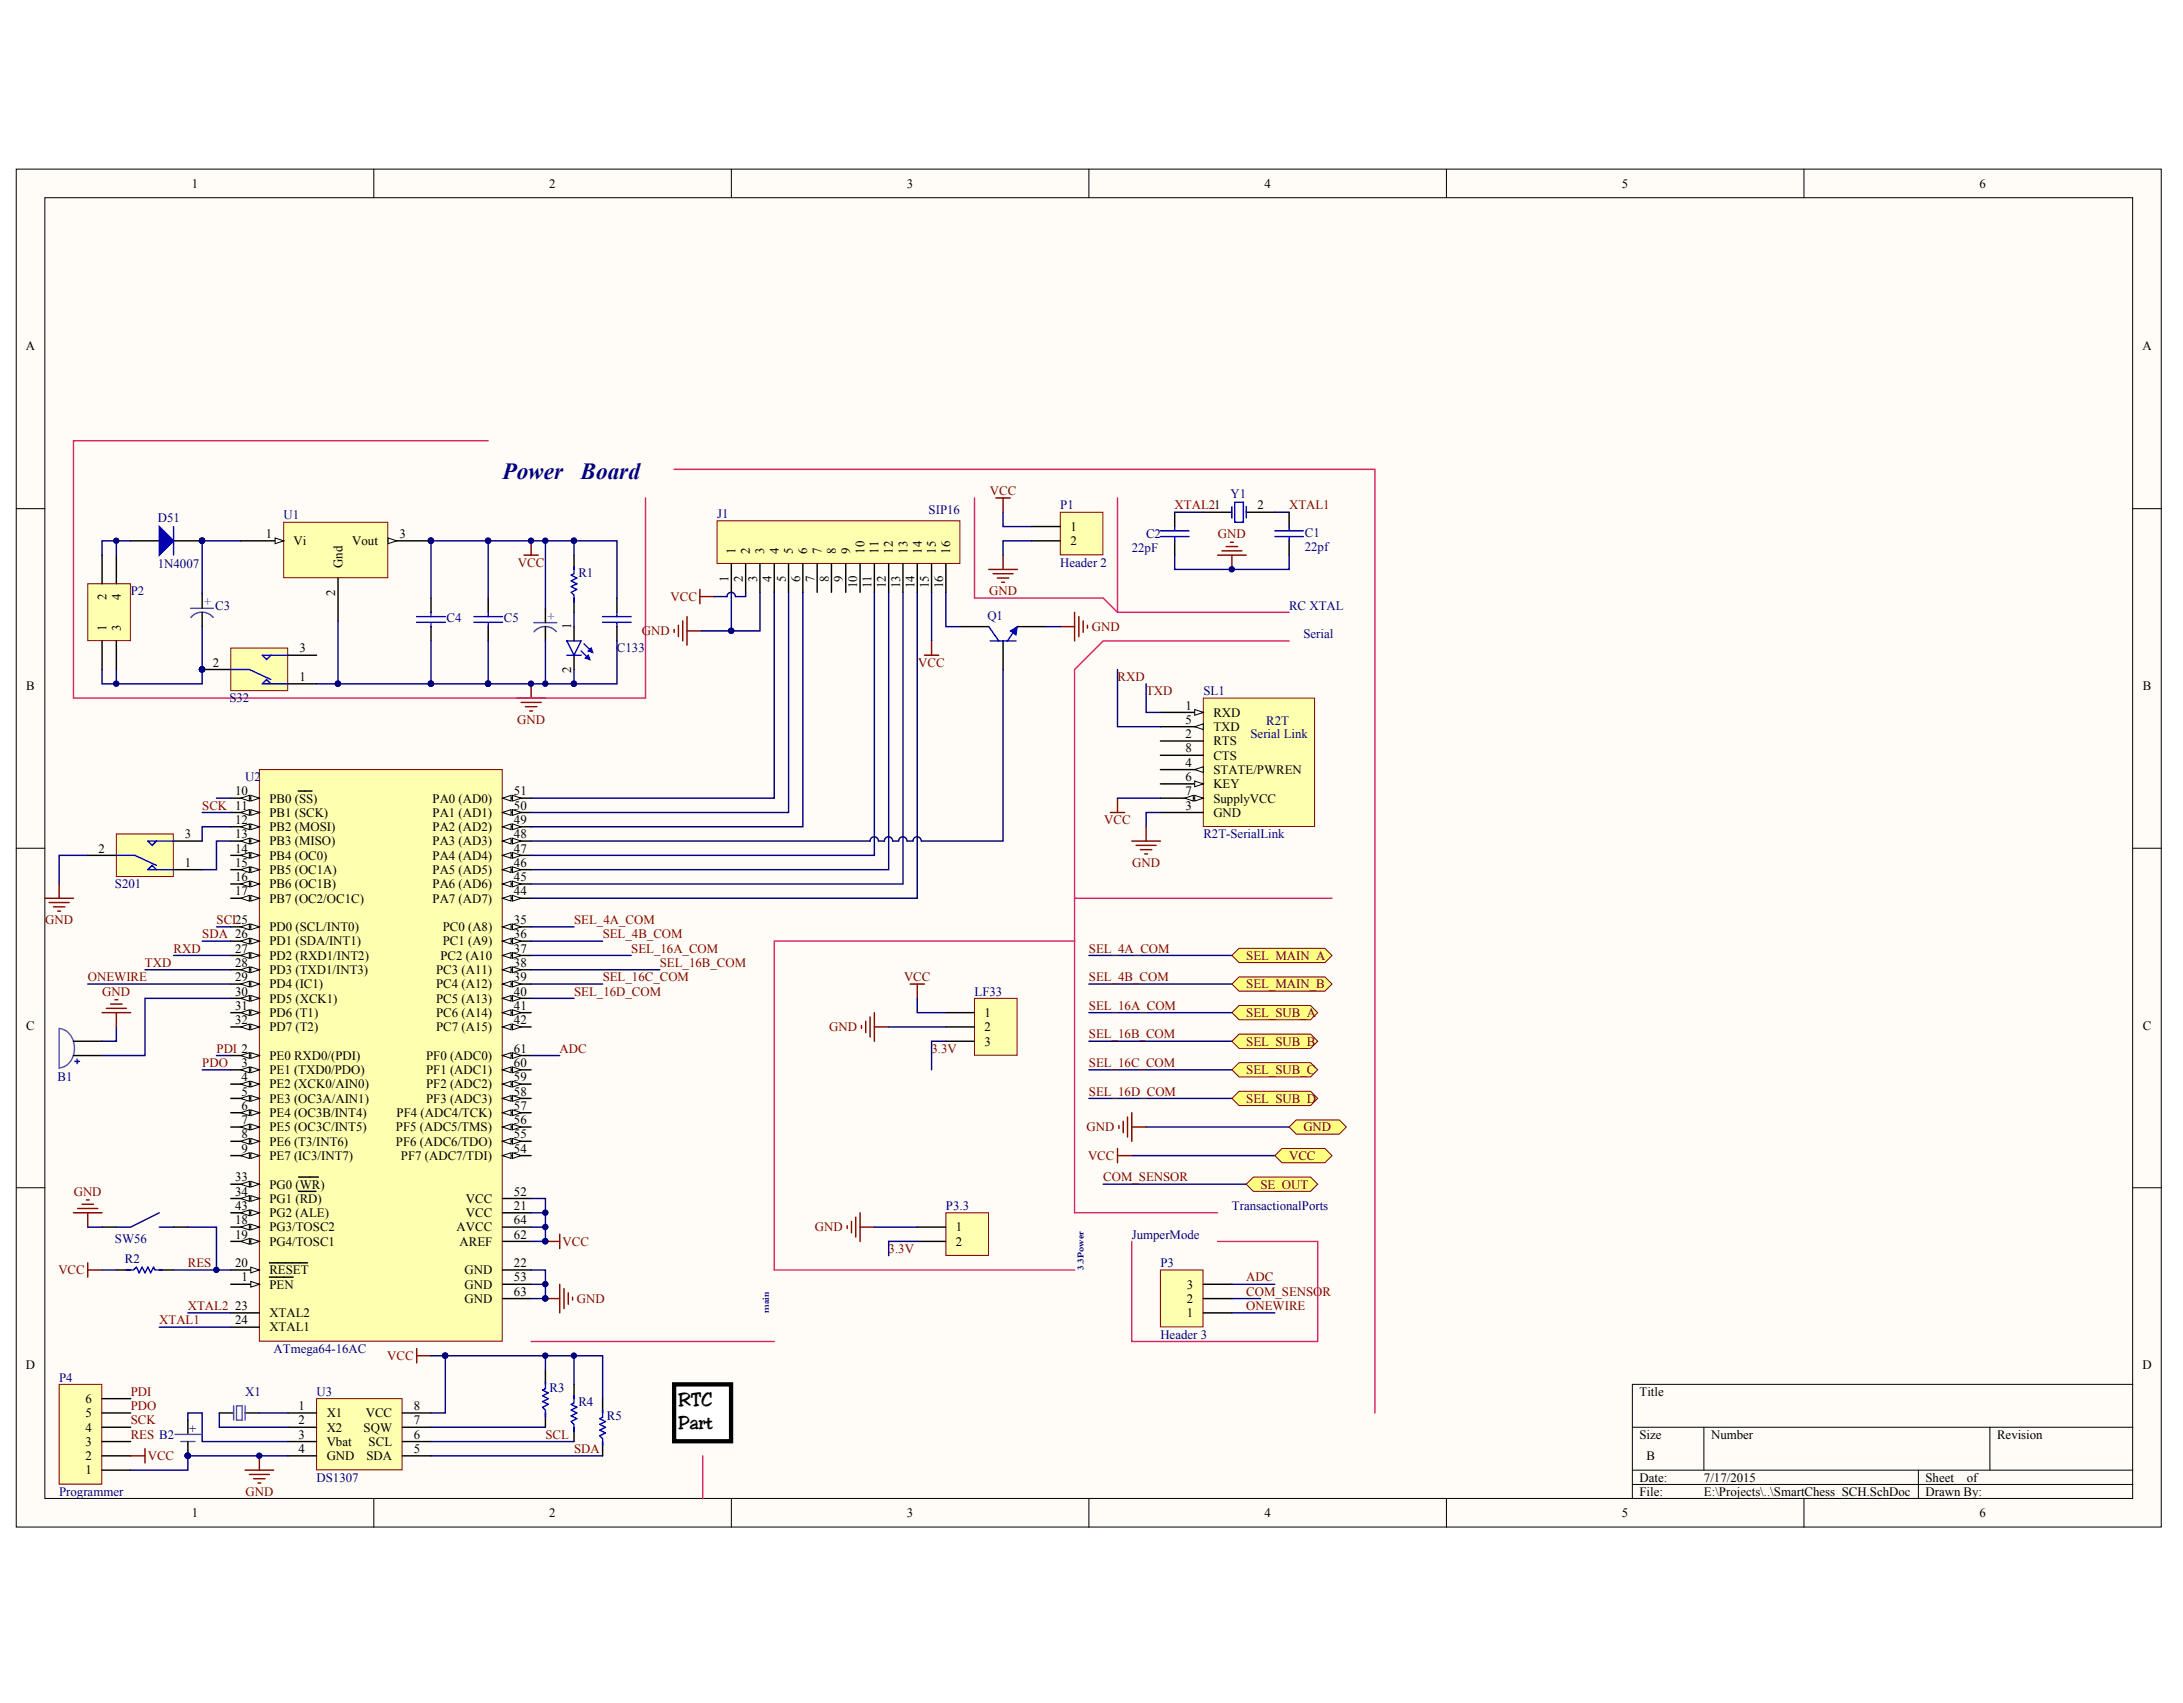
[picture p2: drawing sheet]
<svg xmlns="http://www.w3.org/2000/svg" width="258mm" height="201mm" viewBox="0 0 258 201" stroke-linecap="round" stroke-linejoin="round" font-family="sans-serif">
<defs><g id="words">
<g font-size="2.7" fill="#000080">
<text x="59.4" y="56.5">Power</text>
<text x="68.6" y="56.5">Board</text>
</g>
<g font-size="2.1">
<text x="80.1" y="166">RTC</text>
<text x="80.1" y="168.7">Part</text>
</g>
<g font-size="1.5">
<text x="22.6" y="22.2">1</text>
<text x="64.9" y="22.2">2</text>
<text x="107.1" y="22.2">3</text>
<text x="149.4" y="22.2">4</text>
<text x="191.6" y="22.2">5</text>
<text x="233.8" y="22.2">6</text>
<text x="3.1" y="41.4">A</text>
<text x="253.1" y="41.4">A</text>
<text x="31.4" y="63.5">1</text>
<text x="34.7" y="64.4">Vi</text>
<text x="41.6" y="64.4">Vout</text>
<text x="47.2" y="63.5">3</text>
<text x="86.9" y="65.4" transform="rotate(-90 86.9 65.4)">1</text>
<text x="88.6" y="65.4" transform="rotate(-90 88.6 65.4)">2</text>
<text x="90.3" y="65.4" transform="rotate(-90 90.3 65.4)">3</text>
<text x="92" y="65.4" transform="rotate(-90 92 65.4)">4</text>
<text x="93.7" y="65.4" transform="rotate(-90 93.7 65.4)">5</text>
<text x="95.4" y="65.4" transform="rotate(-90 95.4 65.4)">6</text>
<text x="97" y="65.4" transform="rotate(-90 97 65.4)">7</text>
<text x="98.7" y="65.4" transform="rotate(-90 98.7 65.4)">8</text>
<text x="100.4" y="65.4" transform="rotate(-90 100.4 65.4)">9</text>
<text x="102.1" y="65.4" transform="rotate(-90 102.1 65.4)">10</text>
<text x="103.8" y="65.4" transform="rotate(-90 103.8 65.4)">11</text>
<text x="105.5" y="65.4" transform="rotate(-90 105.5 65.4)">12</text>
<text x="107.2" y="65.4" transform="rotate(-90 107.2 65.4)">13</text>
<text x="108.9" y="65.4" transform="rotate(-90 108.9 65.4)">14</text>
<text x="110.6" y="65.4" transform="rotate(-90 110.6 65.4)">15</text>
<text x="112.3" y="65.4" transform="rotate(-90 112.3 65.4)">16</text>
<text x="126.4" y="62.7">1</text>
<text x="126.4" y="64.4">2</text>
<text x="148.6" y="60.2">2</text>
<text x="12.6" y="70.9" transform="rotate(-90 12.6 70.9)">2</text>
<text x="14.3" y="70.9" transform="rotate(-90 14.3 70.9)">4</text>
<text x="39.6" y="70.4" transform="rotate(-90 39.6 70.4)">2</text>
<text x="40.4" y="67.1" transform="rotate(-90 40.4 67.1)">Gnd</text>
<text x="86.1" y="68.7" transform="rotate(-90 86.1 68.7)">1</text>
<text x="87.7" y="68.7" transform="rotate(-90 87.7 68.7)">2</text>
<text x="89.4" y="68.7" transform="rotate(-90 89.4 68.7)">3</text>
<text x="91.1" y="68.7" transform="rotate(-90 91.1 68.7)">4</text>
<text x="92.8" y="68.7" transform="rotate(-90 92.8 68.7)">5</text>
<text x="94.5" y="68.7" transform="rotate(-90 94.5 68.7)">6</text>
<text x="96.2" y="68.7" transform="rotate(-90 96.2 68.7)">7</text>
<text x="97.9" y="68.7" transform="rotate(-90 97.9 68.7)">8</text>
<text x="99.6" y="68.7" transform="rotate(-90 99.6 68.7)">9</text>
<text x="101.3" y="69.4" transform="rotate(-90 101.3 69.4)">10</text>
<text x="103" y="69.4" transform="rotate(-90 103 69.4)">11</text>
<text x="104.6" y="69.4" transform="rotate(-90 104.6 69.4)">12</text>
<text x="106.3" y="69.4" transform="rotate(-90 106.3 69.4)">13</text>
<text x="108" y="69.4" transform="rotate(-90 108 69.4)">14</text>
<text x="109.7" y="69.4" transform="rotate(-90 109.7 69.4)">15</text>
<text x="111.4" y="69.4" transform="rotate(-90 111.4 69.4)">16</text>
<text x="12.6" y="74.5" transform="rotate(-90 12.6 74.5)">1</text>
<text x="14.3" y="74.5" transform="rotate(-90 14.3 74.5)">3</text>
<text x="35.4" y="77">3</text>
<text x="67.5" y="74.3" transform="rotate(-90 67.5 74.3)">1</text>
<text x="3.1" y="81.5">B</text>
<text x="25.1" y="78.7">2</text>
<text x="35.4" y="80.4">1</text>
<text x="67.5" y="79.5" transform="rotate(-90 67.5 79.5)">2</text>
<text x="140" y="83.8">1</text>
<text x="253.1" y="81.5">B</text>
<text x="140" y="85.5">5</text>
<text x="140" y="87.2">2</text>
<text x="140" y="88.8">8</text>
<text x="143.3" y="84.6">RXD</text>
<text x="143.3" y="86.3">TXD</text>
<text x="143.3" y="88">RTS</text>
<text x="143.3" y="89.7">CTS</text>
<text x="27.8" y="93.9">10</text>
<text x="31.8" y="94.8">PB0 (SS)</text>
<text x="51.1" y="94.8">PA0 (AD0)</text>
<text x="60.7" y="95.6">50</text>
<text x="60.7" y="93.9">51</text>
<text x="140" y="90.5">4</text>
<text x="140" y="92.2">6</text>
<text x="140" y="93.9">7</text>
<text x="140" y="95.6">3</text>
<text x="143.3" y="91.4">STATE/PWREN</text>
<text x="143.3" y="93.1">KEY</text>
<text x="143.3" y="94.8">SupplyVCC</text>
<text x="11.6" y="100.7">2</text>
<text x="21.8" y="99">3</text>
<text x="27.8" y="97.3">12</text>
<text x="27.8" y="99">13</text>
<text x="27.8" y="100.7">14</text>
<text x="31.8" y="96.5">PB1 (SCK)</text>
<text x="31.8" y="98.1">PB2 (MOSI)</text>
<text x="31.8" y="99.8">PB3 (MISO)</text>
<text x="31.8" y="101.5">PB4 (OC0)</text>
<text x="51.1" y="101.5">PA4 (AD4)</text>
<text x="51.1" y="99.8">PA3 (AD3)</text>
<text x="51.1" y="98.1">PA2 (AD2)</text>
<text x="51.1" y="96.5">PA1 (AD1)</text>
<text x="60.7" y="100.7">47</text>
<text x="60.7" y="99">48</text>
<text x="60.7" y="97.3">49</text>
<text x="143.3" y="96.5">GND</text>
<text x="21.8" y="102.4">1</text>
<text x="27.8" y="102.4">15</text>
<text x="27.8" y="104">16</text>
<text x="27.8" y="105.7">17</text>
<text x="31.8" y="103.2">PB5 (OC1A)</text>
<text x="31.8" y="104.9">PB6 (OC1B)</text>
<text x="31.8" y="106.6">PB7 (OC2/OC1C)</text>
<text x="51.1" y="106.6">PA7 (AD7)</text>
<text x="51.1" y="104.9">PA6 (AD6)</text>
<text x="51.1" y="103.2">PA5 (AD5)</text>
<text x="60.7" y="105.7">44</text>
<text x="60.7" y="104">45</text>
<text x="60.7" y="102.4">46</text>
<text x="27.8" y="112.5">27</text>
<text x="31.8" y="109.9">PD0 (SCL/INT0)</text>
<text x="31.8" y="111.6">PD1 (SDA/INT1)</text>
<text x="31.8" y="113.3">PD2 (RXD1/INT2)</text>
<text x="52" y="113.3">PC2 (A10</text>
<text x="52.3" y="109.9">PC0 (A8)</text>
<text x="52.3" y="111.6">PC1 (A9)</text>
<text x="60.7" y="109.1">35</text>
<text x="60.7" y="110.8">36</text>
<text x="60.7" y="112.5">37</text>
<text x="27.8" y="114.2">28</text>
<text x="27.8" y="115.9">29</text>
<text x="27.8" y="117.6">30</text>
<text x="27.8" y="119.2">31</text>
<text x="31.8" y="115">PD3 (TXD1/INT3)</text>
<text x="31.8" y="116.7">PD4 (IC1)</text>
<text x="31.8" y="118.4">PD5 (XCK1)</text>
<text x="51.5" y="115">PC3 (A11)</text>
<text x="51.5" y="116.7">PC4 (A12)</text>
<text x="51.5" y="118.4">PC5 (A13)</text>
<text x="60.7" y="114.2">38</text>
<text x="60.7" y="115.9">39</text>
<text x="60.7" y="117.6">40</text>
<text x="60.7" y="119.2">41</text>
<text x="3.1" y="121.6">C</text>
<text x="27.8" y="120.9">32</text>
<text x="28.5" y="126">3</text>
<text x="31.8" y="125.1">PE0 RXD0/(PDI)</text>
<text x="31.8" y="120.1">PD6 (T1)</text>
<text x="31.8" y="121.8">PD7 (T2)</text>
<text x="50.3" y="125.1">PF0 (ADC0)</text>
<text x="51.5" y="120.1">PC6 (A14)</text>
<text x="51.5" y="121.8">PC7 (A15)</text>
<text x="60.7" y="120.9">42</text>
<text x="60.7" y="126">60</text>
<text x="60.7" y="124.3">61</text>
<text x="116.3" y="120.1">1</text>
<text x="116.3" y="121.8">2</text>
<text x="116.3" y="123.5">3</text>
<text x="253.1" y="121.6">C</text>
<text x="28.5" y="127.7">4</text>
<text x="28.5" y="129.4">5</text>
<text x="28.5" y="131.1">6</text>
<text x="31.8" y="126.8">PE1 (TXD0/PDO)</text>
<text x="31.8" y="128.5">PE2 (XCK0/AIN0)</text>
<text x="31.8" y="130.2">PE3 (OC3A/AIN1)</text>
<text x="31.8" y="131.9">PE4 (OC3B/INT4)</text>
<text x="46.9" y="131.9">PF4 (ADC4/TCK)</text>
<text x="50.3" y="130.2">PF3 (ADC3)</text>
<text x="50.3" y="128.5">PF2 (ADC2)</text>
<text x="50.3" y="126.8">PF1 (ADC1)</text>
<text x="60.7" y="131.1">57</text>
<text x="60.7" y="129.4">58</text>
<text x="60.7" y="127.7">59</text>
<text x="28.5" y="132.7">7</text>
<text x="28.5" y="134.4">8</text>
<text x="28.5" y="136.1">9</text>
<text x="31.8" y="133.6">PE5 (OC3C/INT5)</text>
<text x="31.8" y="135.3">PE6 (T3/INT6)</text>
<text x="31.8" y="137">PE7 (IC3/INT7)</text>
<text x="46.8" y="135.3">PF6 (ADC6/TDO)</text>
<text x="46.8" y="133.6">PF5 (ADC5/TMS)</text>
<text x="47.4" y="137">PF7 (ADC7/TDI)</text>
<text x="60.7" y="136.1">54</text>
<text x="60.7" y="134.4">55</text>
<text x="60.7" y="132.7">56</text>
<text x="27.8" y="139.5">33</text>
<text x="27.8" y="141.2">34</text>
<text x="27.8" y="142.9">43</text>
<text x="31.8" y="140.3">PG0 (WR)</text>
<text x="31.8" y="142">PG1 (RD)</text>
<text x="31.8" y="143.7">PG2 (ALE)</text>
<text x="55" y="143.7">VCC</text>
<text x="55" y="142">VCC</text>
<text x="60.7" y="142.9">21</text>
<text x="60.7" y="141.2">52</text>
<text x="27.8" y="144.6">18</text>
<text x="27.8" y="146.3">19</text>
<text x="27.8" y="149.6">20</text>
<text x="31.8" y="145.4">PG3/TOSC2</text>
<text x="31.8" y="147.1">PG4/TOSC1</text>
<text x="53.9" y="145.4">AVCC</text>
<text x="54.3" y="147.1">AREF</text>
<text x="60.7" y="149.6">22</text>
<text x="60.7" y="146.3">62</text>
<text x="60.7" y="144.6">64</text>
<text x="112.9" y="145.4">1</text>
<text x="112.9" y="147.1">2</text>
<text x="27.8" y="154.7">23</text>
<text x="28.5" y="151.3">1</text>
<text x="31.8" y="152.2">PEN</text>
<text x="31.8" y="150.5">RESET</text>
<text x="31.8" y="155.5">XTAL2</text>
<text x="54.9" y="150.5">GND</text>
<text x="54.9" y="152.2">GND</text>
<text x="54.9" y="153.8">GND</text>
<text x="60.7" y="151.3">53</text>
<text x="60.7" y="153">63</text>
<text x="140.2" y="155.5">1</text>
<text x="140.2" y="153.8">2</text>
<text x="140.2" y="152.2">3</text>
<text x="3.1" y="161.7">D</text>
<text x="27.8" y="156.4">24</text>
<text x="31.8" y="157.2">XTAL1</text>
<text x="253.1" y="161.7">D</text>
<text x="10.1" y="167.4">5</text>
<text x="10.1" y="165.7">6</text>
<text x="35.3" y="166.5">1</text>
<text x="38.6" y="167.4">X1</text>
<text x="43.2" y="167.4">VCC</text>
<text x="48.9" y="166.5">8</text>
<text x="193.7" y="164.8">Title</text>
<text x="10.1" y="172.4">2</text>
<text x="10.1" y="170.7">3</text>
<text x="10.1" y="169">4</text>
<text x="35.3" y="168.2">2</text>
<text x="35.3" y="169.9">3</text>
<text x="35.3" y="171.6">4</text>
<text x="38.6" y="169">X2</text>
<text x="38.6" y="170.7">Vbat</text>
<text x="38.6" y="172.4">GND</text>
<text x="43" y="169">SQW</text>
<text x="43.3" y="172.4">SDA</text>
<text x="43.5" y="170.7">SCL</text>
<text x="48.9" y="171.6">5</text>
<text x="48.9" y="169.9">6</text>
<text x="48.9" y="168.2">7</text>
<text x="193.7" y="169.9">Size</text>
<text x="194.5" y="172.4">B</text>
<text x="202.1" y="169.9">Number</text>
<text x="235.9" y="169.9">Revision</text>
<text x="10.1" y="174.1">1</text>
<text x="22.6" y="179.2">1</text>
<text x="64.9" y="179.2">2</text>
<text x="107.1" y="179.2">3</text>
<text x="149.4" y="179.2">4</text>
<text x="191.6" y="179.2">5</text>
<text x="193.7" y="174.9">Date:</text>
<text x="193.7" y="176.6">File:</text>
<text x="201.3" y="174.9">7/17/2015</text>
<text x="201.3" y="176.6">E:\Projects\..\SmartChess_SCH.SchDoc</text>
<text x="227.5" y="174.9">Sheet</text>
<text x="227.5" y="176.6">Drawn By:</text>
<text x="232.4" y="174.9">of</text>
<text x="233.8" y="179.2">6</text>
</g>
<g font-size="1.5" fill="#800000">
<text x="116.9" y="58.5">VCC</text>
<text x="138.8" y="60.2">XTAL21</text>
<text x="143.9" y="63.5">GND</text>
<text x="152.3" y="60.2">XTAL1</text>
<text x="61.2" y="66.9">VCC</text>
<text x="79.2" y="71">VCC</text>
<text x="116.9" y="70.3">GND</text>
<text x="75.8" y="75">GND</text>
<text x="129" y="74.5">GND</text>
<text x="108.5" y="78.7">VCC</text>
<text x="132" y="80.4">RXD</text>
<text x="135.4" y="82.1">TXD</text>
<text x="61.1" y="85.5">GND</text>
<text x="23.9" y="95.6">SCK 11</text>
<text x="130.5" y="97.3">VCC</text>
<text x="133.7" y="102.4">GND</text>
<text x="5.3" y="109.1">GND</text>
<text x="20.5" y="112.5">RXD</text>
<text x="23.9" y="110.8">SDA 26</text>
<text x="25.6" y="109.1">SCL25</text>
<text x="67.8" y="109.1">SEL_4A_COM</text>
<text x="71.2" y="110.8">SEL_4B_COM</text>
<text x="74.6" y="112.5">SEL_16A_COM</text>
<text x="128.6" y="112.5">SEL_4A_COM</text>
<text x="147.2" y="113.3">SEL_MAIN_A</text>
<text x="10.4" y="115.9">ONEWIRE</text>
<text x="12.1" y="117.6">GND</text>
<text x="17.1" y="114.2">TXD</text>
<text x="67.8" y="117.6">SEL_16D_COM</text>
<text x="71.2" y="115.9">SEL_16C_COM</text>
<text x="77.9" y="114.2">SEL_16B_COM</text>
<text x="106.8" y="115.9">VCC</text>
<text x="128.6" y="115.9">SEL_4B_COM</text>
<text x="128.6" y="119.2">SEL_16A_COM</text>
<text x="147.2" y="116.7">SEL_MAIN_B</text>
<text x="23.9" y="126">PDO</text>
<text x="25.6" y="124.3">PDI 2</text>
<text x="66.1" y="124.3">ADC</text>
<text x="98" y="121.8">GND</text>
<text x="110" y="124.3">3.3V</text>
<text x="128.6" y="122.6">SEL_16B_COM</text>
<text x="128.6" y="126">SEL_16C_COM</text>
<text x="147.2" y="120.1">SEL_SUB_A</text>
<text x="147.2" y="123.5">SEL_SUB_B</text>
<text x="128.6" y="129.4">SEL_16D_COM</text>
<text x="147.2" y="126.8">SEL_SUB_C</text>
<text x="147.2" y="130.2">SEL_SUB_D</text>
<text x="128.4" y="133.6">GND</text>
<text x="128.5" y="137">VCC</text>
<text x="152.3" y="137">VCC</text>
<text x="154" y="133.6">GND</text>
<text x="8.7" y="141.2">GND</text>
<text x="130.3" y="139.5">COM_SENSOR</text>
<text x="148.9" y="140.3">SE_OUT</text>
<text x="22.2" y="149.6">RES</text>
<text x="66.4" y="147.1">VCC</text>
<text x="96.3" y="145.4">GND</text>
<text x="105" y="147.9">3.3V</text>
<text x="6.9" y="150.5">VCC</text>
<text x="22.2" y="154.7">XTAL2</text>
<text x="68.2" y="153.8">GND</text>
<text x="147.2" y="153">COM_SENSOR</text>
<text x="147.2" y="151.3">ADC</text>
<text x="147.2" y="154.7">ONEWIRE</text>
<text x="18.8" y="156.4">XTAL1</text>
<text x="45.7" y="160.6">VCC</text>
<text x="15.4" y="164.8">PDI</text>
<text x="15.4" y="166.5">PDO</text>
<text x="15.4" y="168.2">SCK</text>
<text x="15.4" y="169.9">RES B2</text>
<text x="17.5" y="172.4">VCC</text>
<text x="64.4" y="169.9">SCL</text>
<text x="67.8" y="171.6">SDA</text>
<text x="29" y="176.6">GND</text>
</g>
<g font-size="1.5" fill="#000080">
<text x="145.4" y="58.8">Y1</text>
<text x="18.6" y="61.7">D51</text>
<text x="33.5" y="61.3">U1</text>
<text x="84.7" y="61.2">J1</text>
<text x="109.7" y="60.7">SIP16</text>
<text x="125.2" y="60.2">P1</text>
<text x="133.7" y="65.2">22pF</text>
<text x="135.4" y="63.5">C2</text>
<text x="154.1" y="65">22pf</text>
<text x="154.1" y="63.4">C1</text>
<text x="15.4" y="70.3">P2</text>
<text x="18.6" y="67.1">1N4007</text>
<text x="25.4" y="72">C3</text>
<text x="68.3" y="68.1">R1</text>
<text x="125.2" y="66.9">Header 2</text>
<text x="152.3" y="72">RC XTAL</text>
<text x="52.8" y="73.5">C4</text>
<text x="59.5" y="73.5">C5</text>
<text x="72.9" y="77">C133</text>
<text x="116.6" y="73.2">Q1</text>
<text x="154" y="75.4">Serial</text>
<text x="27.1" y="82.9">S32</text>
<text x="142.2" y="82.1">SL1</text>
<text x="147.7" y="87.2">Serial Link</text>
<text x="149.6" y="85.6">R2T</text>
<text x="29" y="92.2">U2</text>
<text x="142.2" y="99">R2T-SerialLink</text>
<text x="13.6" y="104.9">S201</text>
<text x="115.1" y="117.6">LF33</text>
<text x="6.8" y="127.7">B1</text>
<text x="111.7" y="142.9">P3.3</text>
<text x="145.5" y="142.9">TransactionalPorts</text>
<text x="13.6" y="146.8">SW56</text>
<text x="14.8" y="149.1">R2</text>
<text x="133.7" y="146.3">JumperMode</text>
<text x="137.1" y="149.6">P3</text>
<text x="32.3" y="159.7">ATmega64-16AC</text>
<text x="137.1" y="158.1">Header 3</text>
<text x="7" y="163.1">P4</text>
<text x="29" y="164.8">X1</text>
<text x="37.4" y="164.8">U3</text>
<text x="64.9" y="164.3">R3</text>
<text x="68.3" y="166">R4</text>
<text x="71.7" y="167.7">R5</text>
<text x="22.4" y="169.2">+</text>
<text x="7" y="176.6">Programmer</text>
<text x="37.4" y="174.9">DS1307</text>
</g>
<g font-size="1.5" fill="#009cca">
<text x="25.1" y="71.5" transform="rotate(-90 25.1 71.5)">+</text>
<text x="65.6" y="73.2" transform="rotate(-90 65.6 73.2)">+</text>
</g>
<text font-size="1.4" fill="#00f" x="8.8" y="125.9">+</text>
<g font-size="1.1" fill="#000080">
<text x="128.1" y="150" transform="rotate(-90 128.1 150)">3.3Power</text>
<text x="90.9" y="155" transform="rotate(-90 90.9 155)">main</text>
</g>
</g></defs>
<g fill="#fffcf8" stroke="#000" stroke-width=".12">
<path d="M1.9 20h253.4v160.3h-253.4z"/>
<path d="M5.3 23.3h246.6v153.6h-246.6z"/>
</g>
<g fill="none" stroke="#000" stroke-width=".12">
<path d="M44.2 20v3.3M86.4 20v3.3M128.6 20v3.3M170.9 20v3.3M213.1 20v3.3M1.9 60.1h3.4M252 60.1h3.3M1.9 100.2h3.4M252 100.2h3.3M1.9 140.2h3.4M252 140.2h3.3M44.2 177v3.3"/>
<path d="M86.4 177v3.3M128.6 177v3.3M170.9 177v3.3M192.8 168.5h59.2M192.8 173.6h59.2M192.8 175.3h59.2M201.3 168.5v5.1M213.1 177v3.3M226.6 173.6v3.4M235.1 168.5v5.1M252 163.5h-59.2v13.5"/>
</g>
<path d="M30.6 90.9h28.7v67.5h-28.7z" fill="#ffffb0" stroke="#800000" stroke-width=".12"/>
<path d="M27.3 151.6h3.3" fill="none" stroke="#000" stroke-width=".17"/>
<path d="M29.6 151.3l1 .3-1 .4z" fill="#fffcf8" stroke="#000" stroke-width=".12"/>
<path d="M27.3 124.6h3.3M31.8 150.8h2.8" fill="none" stroke="#000" stroke-width=".17"/>
<g fill="#fffcf8" stroke="#000" stroke-width=".12">
<path d="M29.6 124.3l1 .3-1 .4z"/>
<path d="M28.4 124.6l1.1-.3v.7z"/>
</g>
<path d="M27.3 126.3h3.3" fill="none" stroke="#000" stroke-width=".17"/>
<g fill="#fffcf8" stroke="#000" stroke-width=".12">
<path d="M29.6 126l1 .3-1 .4z"/>
<path d="M28.4 126.3l1.1-.3v.7z"/>
</g>
<path d="M27.3 128h3.3" fill="none" stroke="#000" stroke-width=".17"/>
<g fill="#fffcf8" stroke="#000" stroke-width=".12">
<path d="M29.6 127.7l1 .3-1 .3z"/>
<path d="M28.4 128l1.1-.3v.6z"/>
</g>
<path d="M27.3 129.7h3.3" fill="none" stroke="#000" stroke-width=".17"/>
<g fill="#fffcf8" stroke="#000" stroke-width=".12">
<path d="M29.6 129.4l1 .3-1 .3z"/>
<path d="M28.4 129.7l1.1-.3v.6z"/>
</g>
<path d="M27.3 131.4h3.3" fill="none" stroke="#000" stroke-width=".17"/>
<g fill="#fffcf8" stroke="#000" stroke-width=".12">
<path d="M29.6 131l1 .4-1 .3z"/>
<path d="M28.4 131.4l1.1-.4v.7z"/>
</g>
<path d="M27.3 133.1h3.3" fill="none" stroke="#000" stroke-width=".17"/>
<g fill="#fffcf8" stroke="#000" stroke-width=".12">
<path d="M29.6 132.7l1 .4-1 .3z"/>
<path d="M28.4 133.1l1.1-.4v.7z"/>
</g>
<path d="M27.3 134.8h3.3" fill="none" stroke="#000" stroke-width=".17"/>
<g fill="#fffcf8" stroke="#000" stroke-width=".12">
<path d="M29.6 134.4l1 .4-1 .3z"/>
<path d="M28.4 134.8l1.1-.4v.7z"/>
</g>
<path d="M27.3 136.5h3.3" fill="none" stroke="#000" stroke-width=".17"/>
<g fill="#fffcf8" stroke="#000" stroke-width=".12">
<path d="M29.6 136.1l1 .4-1 .3z"/>
<path d="M28.4 136.5l1.1-.4v.7z"/>
</g>
<path d="M27.3 94.2h3.3" fill="none" stroke="#000" stroke-width=".17"/>
<g fill="#fffcf8" stroke="#000" stroke-width=".12">
<path d="M29.6 93.9l1 .3-1 .4z"/>
<path d="M28.4 94.2l1.1-.3v.7z"/>
</g>
<path d="M27.3 95.9h3.3M35.2 93.4h1.7" fill="none" stroke="#000" stroke-width=".17"/>
<g fill="#fffcf8" stroke="#000" stroke-width=".12">
<path d="M29.6 95.6l1 .3-1 .4z"/>
<path d="M28.4 95.9l1.1-.3v.7z"/>
</g>
<path d="M27.3 97.6h3.3" fill="none" stroke="#000" stroke-width=".17"/>
<g fill="#fffcf8" stroke="#000" stroke-width=".12">
<path d="M29.6 97.3l1 .3-1 .4z"/>
<path d="M28.4 97.6l1.1-.3v.7z"/>
</g>
<path d="M27.3 99.3h3.3" fill="none" stroke="#000" stroke-width=".17"/>
<g fill="#fffcf8" stroke="#000" stroke-width=".12">
<path d="M29.6 99l1 .3-1 .3z"/>
<path d="M28.4 99.3l1.1-.3v.6z"/>
</g>
<path d="M27.3 101h3.3" fill="none" stroke="#000" stroke-width=".17"/>
<g fill="#fffcf8" stroke="#000" stroke-width=".12">
<path d="M29.6 100.7l1 .3-1 .3z"/>
<path d="M28.4 101l1.1-.3v.6z"/>
</g>
<path d="M27.3 102.7h3.3" fill="none" stroke="#000" stroke-width=".17"/>
<g fill="#fffcf8" stroke="#000" stroke-width=".12">
<path d="M29.6 102.4l1 .3-1 .3z"/>
<path d="M28.4 102.7l1.1-.3v.6z"/>
</g>
<path d="M27.3 104.4h3.3" fill="none" stroke="#000" stroke-width=".17"/>
<g fill="#fffcf8" stroke="#000" stroke-width=".12">
<path d="M29.6 104l1 .4-1 .3z"/>
<path d="M28.4 104.4l1.1-.4v.7z"/>
</g>
<path d="M27.3 106.1h3.3" fill="none" stroke="#000" stroke-width=".17"/>
<g fill="#fffcf8" stroke="#000" stroke-width=".12">
<path d="M29.6 105.7l1 .4-1 .3z"/>
<path d="M28.4 106.1l1.1-.4v.7z"/>
</g>
<path d="M27.3 144.9h3.3" fill="none" stroke="#000" stroke-width=".17"/>
<g fill="#fffcf8" stroke="#000" stroke-width=".12">
<path d="M29.6 144.6l1 .3-1 .3z"/>
<path d="M28.4 144.9l1.1-.3v.6z"/>
</g>
<path d="M27.3 146.6h3.3" fill="none" stroke="#000" stroke-width=".17"/>
<g fill="#fffcf8" stroke="#000" stroke-width=".12">
<path d="M29.6 146.2l1 .4-1 .3z"/>
<path d="M28.4 146.6l1.1-.4v.7z"/>
</g>
<path d="M27.3 150h3.3" fill="none" stroke="#000" stroke-width=".17"/>
<path d="M29.6 149.6l1 .4-1 .3z" fill="#fffcf8" stroke="#000" stroke-width=".12"/>
<path d="M27.3 109.4h3.3M27.3 155h3.3M27.3 156.7h3.3M31.8 149.1h4.5M59.4 143.2h3.3M59.4 150h3.3" fill="none" stroke="#000" stroke-width=".17"/>
<g fill="#fffcf8" stroke="#000" stroke-width=".12">
<path d="M29.6 109.1l1 .3-1 .4z"/>
<path d="M28.4 109.4l1.1-.3v.7z"/>
</g>
<path d="M27.3 111.1h3.3" fill="none" stroke="#000" stroke-width=".17"/>
<g fill="#fffcf8" stroke="#000" stroke-width=".12">
<path d="M29.6 110.8l1 .3-1 .4z"/>
<path d="M28.4 111.1l1.1-.3v.7z"/>
</g>
<path d="M27.3 112.8h3.3" fill="none" stroke="#000" stroke-width=".17"/>
<g fill="#fffcf8" stroke="#000" stroke-width=".12">
<path d="M29.6 112.5l1 .3-1 .4z"/>
<path d="M28.4 112.8l1.1-.3v.7z"/>
</g>
<path d="M27.3 114.5h3.3" fill="none" stroke="#000" stroke-width=".17"/>
<g fill="#fffcf8" stroke="#000" stroke-width=".12">
<path d="M29.6 114.2l1 .3-1 .3z"/>
<path d="M28.4 114.5l1.1-.3v.6z"/>
</g>
<path d="M27.3 116.2h3.3" fill="none" stroke="#000" stroke-width=".17"/>
<g fill="#fffcf8" stroke="#000" stroke-width=".12">
<path d="M29.6 115.9l1 .3-1 .3z"/>
<path d="M28.4 116.2l1.1-.3v.6z"/>
</g>
<path d="M27.3 117.9h3.3" fill="none" stroke="#000" stroke-width=".17"/>
<g fill="#fffcf8" stroke="#000" stroke-width=".12">
<path d="M29.6 117.5l1 .4-1 .3z"/>
<path d="M28.4 117.9l1.1-.4v.7z"/>
</g>
<path d="M27.3 119.6h3.3" fill="none" stroke="#000" stroke-width=".17"/>
<g fill="#fffcf8" stroke="#000" stroke-width=".12">
<path d="M29.6 119.2l1 .4-1 .3z"/>
<path d="M28.4 119.6l1.1-.4v.7z"/>
</g>
<path d="M27.3 121.3h3.3" fill="none" stroke="#000" stroke-width=".17"/>
<g fill="#fffcf8" stroke="#000" stroke-width=".12">
<path d="M29.6 120.9l1 .4-1 .3z"/>
<path d="M28.4 121.3l1.1-.4v.7z"/>
</g>
<path d="M27.3 139.8h3.3" fill="none" stroke="#000" stroke-width=".17"/>
<g fill="#fffcf8" stroke="#000" stroke-width=".12">
<path d="M29.6 139.5l1 .3-1 .4z"/>
<path d="M28.4 139.8l1.1-.3v.7z"/>
</g>
<path d="M35.3 139h2.3M27.3 141.5h3.3" fill="none" stroke="#000" stroke-width=".17"/>
<g fill="#fffcf8" stroke="#000" stroke-width=".12">
<path d="M29.6 141.2l1 .3-1 .4z"/>
<path d="M28.4 141.5l1.1-.3v.7z"/>
</g>
<path d="M59.4 109.4h3.3M35.3 140.7h2" fill="none" stroke="#000" stroke-width=".17"/>
<g fill="#fffcf8" stroke="#000" stroke-width=".12">
<path d="M59.4 109.4l1-.3v.7z"/>
<path d="M60.5 109.1l1.1 .3-1.1 .4z"/>
</g>
<path d="M59.4 111.1h3.3" fill="none" stroke="#000" stroke-width=".17"/>
<g fill="#fffcf8" stroke="#000" stroke-width=".12">
<path d="M59.4 111.1l1-.3v.7z"/>
<path d="M60.5 110.8l1.1 .3-1.1 .4z"/>
</g>
<path d="M59.4 112.8h3.3" fill="none" stroke="#000" stroke-width=".17"/>
<g fill="#fffcf8" stroke="#000" stroke-width=".12">
<path d="M59.4 112.8l1-.3v.7z"/>
<path d="M60.5 112.5l1.1 .3-1.1 .4z"/>
</g>
<path d="M59.4 114.5h3.3" fill="none" stroke="#000" stroke-width=".17"/>
<g fill="#fffcf8" stroke="#000" stroke-width=".12">
<path d="M59.4 114.5l1-.3v.6z"/>
<path d="M60.5 114.2l1.1 .3-1.1 .3z"/>
</g>
<path d="M59.4 116.2h3.3" fill="none" stroke="#000" stroke-width=".17"/>
<g fill="#fffcf8" stroke="#000" stroke-width=".12">
<path d="M59.4 116.2l1-.3v.6z"/>
<path d="M60.5 115.9l1.1 .3-1.1 .3z"/>
</g>
<path d="M59.4 117.9h3.3" fill="none" stroke="#000" stroke-width=".17"/>
<g fill="#fffcf8" stroke="#000" stroke-width=".12">
<path d="M59.4 117.9l1-.4v.7z"/>
<path d="M60.5 117.5l1.1 .4-1.1 .3z"/>
</g>
<path d="M59.4 119.6h3.3" fill="none" stroke="#000" stroke-width=".17"/>
<g fill="#fffcf8" stroke="#000" stroke-width=".12">
<path d="M59.4 119.6l1-.4v.7z"/>
<path d="M60.5 119.2l1.1 .4-1.1 .3z"/>
</g>
<path d="M59.4 121.3h3.3" fill="none" stroke="#000" stroke-width=".17"/>
<g fill="#fffcf8" stroke="#000" stroke-width=".12">
<path d="M59.4 121.3l1-.4v.7z"/>
<path d="M60.5 120.9l1.1 .4-1.1 .3z"/>
</g>
<path d="M27.3 143.2h3.3" fill="none" stroke="#000" stroke-width=".17"/>
<g fill="#fffcf8" stroke="#000" stroke-width=".12">
<path d="M29.6 142.9l1 .3-1 .3z"/>
<path d="M28.4 143.2l1.1-.3v.6z"/>
</g>
<path d="M59.4 106.1h3.3" fill="none" stroke="#000" stroke-width=".17"/>
<g fill="#fffcf8" stroke="#000" stroke-width=".12">
<path d="M59.4 106.1l1-.4v.7z"/>
<path d="M60.5 105.7l1.1 .4-1.1 .3z"/>
</g>
<path d="M59.4 104.4h3.3" fill="none" stroke="#000" stroke-width=".17"/>
<g fill="#fffcf8" stroke="#000" stroke-width=".12">
<path d="M59.4 104.4l1-.4v.7z"/>
<path d="M60.5 104l1.1 .4-1.1 .3z"/>
</g>
<path d="M59.4 102.7h3.3" fill="none" stroke="#000" stroke-width=".17"/>
<g fill="#fffcf8" stroke="#000" stroke-width=".12">
<path d="M59.4 102.7l1-.3v.6z"/>
<path d="M60.5 102.4l1.1 .3-1.1 .3z"/>
</g>
<path d="M59.4 101h3.3" fill="none" stroke="#000" stroke-width=".17"/>
<g fill="#fffcf8" stroke="#000" stroke-width=".12">
<path d="M59.4 101l1-.3v.6z"/>
<path d="M60.5 100.7l1.1 .3-1.1 .3z"/>
</g>
<path d="M59.4 99.3h3.3" fill="none" stroke="#000" stroke-width=".17"/>
<g fill="#fffcf8" stroke="#000" stroke-width=".12">
<path d="M59.4 99.3l1-.3v.6z"/>
<path d="M60.5 99l1.1 .3-1.1 .3z"/>
</g>
<path d="M59.4 97.6h3.3" fill="none" stroke="#000" stroke-width=".17"/>
<g fill="#fffcf8" stroke="#000" stroke-width=".12">
<path d="M59.4 97.6l1-.3v.7z"/>
<path d="M60.5 97.3l1.1 .3-1.1 .4z"/>
</g>
<path d="M59.4 95.9h3.3" fill="none" stroke="#000" stroke-width=".17"/>
<g fill="#fffcf8" stroke="#000" stroke-width=".12">
<path d="M59.4 95.9l1-.3v.7z"/>
<path d="M60.5 95.6l1.1 .3-1.1 .4z"/>
</g>
<path d="M59.4 94.2h3.3" fill="none" stroke="#000" stroke-width=".17"/>
<g fill="#fffcf8" stroke="#000" stroke-width=".12">
<path d="M59.4 94.2l1-.3v.7z"/>
<path d="M60.5 93.9l1.1 .3-1.1 .4z"/>
</g>
<path d="M59.4 136.5h3.3M59.4 141.5h3.3M59.4 151.6h3.3" fill="none" stroke="#000" stroke-width=".17"/>
<g fill="#fffcf8" stroke="#000" stroke-width=".12">
<path d="M59.4 136.5l1-.4v.7z"/>
<path d="M60.5 136.1l1.1 .4-1.1 .3z"/>
</g>
<path d="M59.4 134.8h3.3" fill="none" stroke="#000" stroke-width=".17"/>
<g fill="#fffcf8" stroke="#000" stroke-width=".12">
<path d="M59.4 134.8l1-.4v.7z"/>
<path d="M60.5 134.4l1.1 .4-1.1 .3z"/>
</g>
<path d="M59.4 133.1h3.3" fill="none" stroke="#000" stroke-width=".17"/>
<g fill="#fffcf8" stroke="#000" stroke-width=".12">
<path d="M59.4 133.1l1-.4v.7z"/>
<path d="M60.5 132.7l1.1 .4-1.1 .3z"/>
</g>
<path d="M59.4 131.4h3.3" fill="none" stroke="#000" stroke-width=".17"/>
<g fill="#fffcf8" stroke="#000" stroke-width=".12">
<path d="M59.4 131.4l1-.4v.7z"/>
<path d="M60.5 131l1.1 .4-1.1 .3z"/>
</g>
<path d="M59.4 129.7h3.3" fill="none" stroke="#000" stroke-width=".17"/>
<g fill="#fffcf8" stroke="#000" stroke-width=".12">
<path d="M59.4 129.7l1-.3v.6z"/>
<path d="M60.5 129.4l1.1 .3-1.1 .3z"/>
</g>
<path d="M59.4 128h3.3" fill="none" stroke="#000" stroke-width=".17"/>
<g fill="#fffcf8" stroke="#000" stroke-width=".12">
<path d="M59.4 128l1-.3v.6z"/>
<path d="M60.5 127.7l1.1 .3-1.1 .3z"/>
</g>
<path d="M59.4 126.3h3.3" fill="none" stroke="#000" stroke-width=".17"/>
<g fill="#fffcf8" stroke="#000" stroke-width=".12">
<path d="M59.4 126.3l1-.3v.7z"/>
<path d="M60.5 126l1.1 .3-1.1 .4z"/>
</g>
<path d="M59.4 124.6h3.3" fill="none" stroke="#000" stroke-width=".17"/>
<g fill="#fffcf8" stroke="#000" stroke-width=".12">
<path d="M59.4 124.6l1-.3v.7z"/>
<path d="M60.5 124.3l1.1 .3-1.1 .4z"/>
</g>
<path d="M59.4 146.6h3.3M59.4 153.3h3.3M59.4 144.9h3.3" fill="none" stroke="#000" stroke-width=".17"/>
<path d="M10.4 68.9h5v6.7h-5z" fill="#ffffb0" stroke="#800000" stroke-width=".12"/>
<path d="M12.1 65.5v3.4M12.1 75.7v3.4M13.7 65.5v3.4M13.7 75.7v3.4M23.9 70.1v1.7M23.9 72.3v1.7" fill="none" stroke="#000" stroke-width=".17"/>
<path d="M22.5 71.8h2.7M25.2 72.9a1.71 1.71 0 0 0-2.7 0" fill="none" stroke="#0075ad" stroke-width=".17"/>
<path d="M33.5 61.7h12.3v6.5h-12.3z" fill="#ffffb0" stroke="#800000" stroke-width=".12"/>
<path d="M28.4 63.9h5.1" fill="none" stroke="#000" stroke-width=".17"/>
<path d="M32.5 63.5l1 .4-1 .3z" fill="#fffcf8" stroke="#000" stroke-width=".12"/>
<path d="M39.9 68.2v5.1M45.8 63.9h5.1" fill="none" stroke="#000" stroke-width=".17"/>
<path d="M45.8 63.5l1.1 .4-1.1 .3z" fill="#fffcf8" stroke="#000" stroke-width=".12"/>
<g fill="#000080" stroke="#000080" stroke-width=".12">
<circle cx="50.9" cy="63.8" r=".32"/>
<circle cx="23.9" cy="63.8" r=".32"/>
<circle cx="13.7" cy="80.7" r=".32"/>
<circle cx="57.7" cy="63.8" r=".32"/>
<circle cx="67.8" cy="63.8" r=".32"/>
<circle cx="67.8" cy="80.7" r=".32"/>
<circle cx="57.7" cy="80.7" r=".32"/>
<circle cx="62.7" cy="80.7" r=".32"/>
<circle cx="62.7" cy="63.8" r=".32"/>
</g>
<path d="M13.7 79.1v1.6M23.9 63.9v6.2M50.9 70.6v-6.7h6.8v6.7M57.7 63.9h10.1v1.6M67.8 79.1v1.6h-10.1M67.8 72.3v1.7" fill="none" stroke="#000080" stroke-width=".17"/>
<path d="M50.9 70.6v1.7M50.9 74v1.7M57.7 70.6v1.7M57.7 74v1.7M67.8 65.5v1.7M67.8 70.6v1.7M67.8 74v1.7M67.8 77.4v1.7" fill="none" stroke="#000" stroke-width=".17"/>
<g fill="none" stroke="#00f" stroke-width=".17">
<path d="M49.2 72.8h3.4M49.2 73.5h3.4M50.9 72.3v.5M50.9 73.5v.5M56 72.8h3.4M56 73.5h3.4M57.7 72.3v.5M57.7 73.5v.5M67 75.7h1.7l-.9 1.7zM67 77.4h1.7M67.8 66.9v.8l-.3 .2 .6 .3-.6 .4 .6 .3-.6 .4 .6 .3-.6 .3 .3 .4v.8M68.7 76.9l1 1"/>
<path d="M69 76l1 1"/>
</g>
<g fill="#00f" stroke="#00f" stroke-width=".17">
<path d="M69.2 77.7l.3-.3 .2 .5z"/>
<path d="M69.5 76.9l.3-.4 .2 .5z"/>
</g>
<path d="M61.9 65.5h1.7M62.7 63.9v1.6M61.1 82.4h3.3M61.6 82.9h2.3M62.1 83.4h1.3M62.6 83.9h.3M62.7 80.7v1.7" fill="none" stroke="#800000" stroke-width=".17"/>
<path d="M57.7 52h-49v30.4h67.6v-23.6" fill="none" stroke="#da2467" stroke-width=".17"/>
<path d="M7 163.5h5v11.7h-5z" fill="#ffffb0" stroke="#800000" stroke-width=".12"/>
<path d="M13.7 150h1.7M18.8 150h1.7M12.1 173.6h3.3M12.1 171.9h3.3M12.1 170.2h3.3M12.1 168.5h3.3M12.1 166.8h3.3M12.1 165.1h3.3" fill="none" stroke="#000" stroke-width=".17"/>
<g fill="none" stroke="#800000" stroke-width=".17">
<path d="M10.4 149.1v1.7M10.4 150h1.7M64.4 146.6h1.7M64.4 153.3h1.7M66.1 145.7v1.7M66.1 151.6v3.4M66.6 152.1v2.4M67.1 152.7v1.3M67.6 153.2v.3M15.4 171.9h1.7M17.1 171.1v1.6M29 173.6h3.3"/>
<path d="M29.5 174.1h2.3M30 174.6h1.3M30.5 175.1h.3M30.6 171.9v1.7"/>
</g>
<g fill="#000080" stroke="#000080" stroke-width=".12">
<circle cx="30.6" cy="171.9" r=".32"/>
<circle cx="64.4" cy="146.6" r=".32"/>
<circle cx="64.4" cy="143.2" r=".32"/>
<circle cx="64.4" cy="144.9" r=".32"/>
<circle cx="64.4" cy="153.3" r=".32"/>
<circle cx="64.4" cy="151.6" r=".32"/>
</g>
<path d="M23.9 95.9h3.4M25.6 94.2h1.7M23.9 126.3h3.4M25.6 124.6h1.7M12.1 150h1.6M20.5 150h6.8M62.7 141.5h1.7v5.1h-1.7M62.7 150h1.7v3.3h-1.7M62.7 143.2h1.7M62.7 144.9h1.7M62.7 151.6h1.7" fill="none" stroke="#000080" stroke-width=".17"/>
<path d="M14.9 150h.9l.3-.4 .3 .7 .4-.7 .3 .7 .4-.7 .3 .7 .3-.7 .2 .4h.9" fill="none" stroke="#00f" stroke-width=".17"/>
<path d="M37.4 165.1h10.1v8.5h-10.1z" fill="#ffffb0" stroke="#800000" stroke-width=".12"/>
<g fill="none" stroke="#000" stroke-width=".17">
<path d="M22.2 167.7v1.7M22.2 170.2v1.7M25.9 166.8h1.7M29 166.8h1.6M34 166.8h3.4M34 168.5h3.4M34 170.2h3.4M34 171.9h3.4M47.5 166.8h3.4M47.5 168.5h3.4M47.5 170.2h3.4M47.5 171.9h3.4"/>
<path d="M64.4 161.8v1.7M64.4 166.8v1.7M67.8 163.5v1.6M67.8 168.5v1.7M71.2 165.1v1.7M71.2 170.2v1.7"/>
</g>
<g fill="none" stroke="#000080" stroke-width=".17">
<path d="M82.8 74.5h3.6M86.4 69.9v4.6h3.4v-4.6M91.5 69.9v24.3h-28.8M94.8 69.9v27.7h-32.1M103.3 69.9v31.1h-40.6M105 69.9v32.8h-42.3M106.7 69.9v34.5h-44M108.4 69.9v36.2h-45.7M110 69.9v5.8M23.9 111.1h3.4M25.6 109.4h1.7M25.9 166.8v1.7h8.1"/>
<path d="M30.6 166.8h3.4M50.9 160.1h1.7v6.7h-1.7M50.9 168.5h13.5M50.9 170.2h16.9M50.9 171.9h20.3M52.6 160.1h18.6v5M64.4 160.1v1.7M67.8 160.1v3.4"/>
</g>
<g fill="none" stroke="#800000" stroke-width=".17">
<path d="M79.6 74.3v.4M80.1 73.8v1.4M80.6 73.3v2.4M81.2 72.8v3.4M81.2 74.5h1.6M82.7 69.6v1.7M82.7 70.4h1.7M109.2 77.4h1.7M110 75.7v1.7M125.3 74h1.6M126.9 72.3v3.4M127.4 72.8v2.4"/>
<path d="M128 73.3v1.4M128.5 73.8v.4M49.2 159.2v1.7M49.2 160.1h1.7"/>
</g>
<path d="M64.4 163.1v.9l-.3 .1 .7 .4-.7 .3 .7 .3-.7 .4 .7 .3-.7 .4 .3 .3v.8M67.8 164.8v.9l-.3 .1 .6 .4-.6 .3 .6 .3-.6 .4 .6 .3-.6 .3 .3 .4v.8M71.2 166.5v.8l-.3 .2 .6 .3-.6 .4 .6 .3-.6 .4 .6 .3-.6 .3 .3 .4v.8" fill="none" stroke="#00f" stroke-width=".17"/>
<g fill="#000080" stroke="#000080" stroke-width=".12">
<circle cx="52.6" cy="160.1" r=".32"/>
<circle cx="67.8" cy="160.1" r=".32"/>
<circle cx="64.4" cy="160.1" r=".32"/>
<circle cx="22.2" cy="171.9" r=".32"/>
<circle cx="86.4" cy="74.5" r=".32"/>
</g>
<path d="M20.7 169.4h3M21.3 170.2h1.7M27.6 166v1.7M27.9 166h.7v1.7h-.7zM29 166v1.7" fill="none" stroke="#009cca" stroke-width=".17"/>
<path d="M84.7 61.5h28.7v5h-28.7z" fill="#ffffb0" stroke="#800000" stroke-width=".12"/>
<g fill="none" stroke="#000" stroke-width=".17">
<path d="M86.4 66.6v3.3M88.1 66.6v3.3M89.8 66.6v3.3M91.5 66.6v3.3M93.2 66.6v3.3M94.8 66.6v3.3M96.5 66.6v3.3M98.2 66.6v3.3M99.9 66.6v3.3M101.6 66.6v3.3M103.3 66.6v3.3M105 66.6v3.3"/>
<path d="M106.7 66.6v3.3M108.4 66.6v3.3M110 66.6v3.3M111.7 66.6v3.3M138.8 60.5v1.7M138.8 63.9v1.6M152.3 60.5v1.7M152.3 63.9v1.6"/>
</g>
<path d="M86.9 70.4a.49 .49 0 0 0-.5-.5 .49 .49 0 0 0-.5 .5h-1.5M88.1 69.9v.5h-1.2M93.2 69.9v26h-30.5M138.8 65.5v1.7h13.5v-1.7M150.6 60.5h1.7M18.8 156.7h8.5M22.2 155h5.1M22.2 167.7v-.9h1.7v3.4h10.1M22.2 171.9v1.7h-6.8" fill="none" stroke="#000080" stroke-width=".17"/>
<path d="M137.1 62.7h3.4M137.1 63.4h3.4M138.8 62.2v.5M138.8 63.4v.5M150.6 62.7h3.4M150.6 63.4h3.4M152.3 62.2v.5M152.3 63.4v.5" fill="none" stroke="#00f" stroke-width=".17"/>
<path d="M143.8 65.5h3.4M144.3 65h2.4M144.9 64.5h1.3M145.4 64h.3M145.5 65.5v1.7" fill="none" stroke="#800000" stroke-width=".17"/>
<g fill="#000080" stroke="#000080" stroke-width=".12">
<circle cx="145.5" cy="67.2" r=".32"/>
<circle cx="22.2" cy="171.9" r=".32"/>
</g>
<path d="M79.6 163.5h6.8v6.7h-6.8z" fill="#fff" stroke="#000" stroke-width=".51"/>
<path d="M132 58.8v13.5h20.3" fill="none" stroke="#da2467" stroke-width=".17"/>
<path d="M142.1 60.5h3.4M147.2 60.5h3.4" fill="none" stroke="#000" stroke-width=".17"/>
<path d="M145.5 59.8v1.4M145.9 59.3h1v2.4h-1zM147.2 59.8v1.4" fill="none" stroke="#00f" stroke-width=".17"/>
<path d="M138.8 60.5h3.3" fill="none" stroke="#000080" stroke-width=".17"/>
<path d="M125.3 60.5h5v5h-5z" fill="#ffffb0" stroke="#800000" stroke-width=".12"/>
<path d="M121.9 62.2h3.4M121.9 63.9h3.4" fill="none" stroke="#000" stroke-width=".17"/>
<path d="M117.7 58.8h1.6M118.5 58.8v1.7M116.8 67.2h3.4M117.3 67.7h2.4M117.8 68.2h1.4M118.3 68.8h.4M118.5 65.5v1.7" fill="none" stroke="#800000" stroke-width=".17"/>
<path d="M118.5 60.5v1.7h3.4M121.9 63.9h-3.4v1.6" fill="none" stroke="#000080" stroke-width=".17"/>
<path d="M115.1 58.8v11.8h15.2l1.7 1.7" fill="none" stroke="#da2467" stroke-width=".17"/>
<path d="M137.1 150h5v6.7h-5z" fill="#ffffb0" stroke="#800000" stroke-width=".12"/>
<path d="M142.1 155h3.4M142.1 153.3h3.4M142.1 151.6h3.4" fill="none" stroke="#000" stroke-width=".17"/>
<path d="M145.5 153.3h3.4M145.5 151.6h5.1M145.5 155h5.1" fill="none" stroke="#000080" stroke-width=".17"/>
<path d="M142.1 82.4h13.2v15.2h-13.2z" fill="#ffffb0" stroke="#800000" stroke-width=".12"/>
<path d="M137.1 84.1h5" fill="none" stroke="#000" stroke-width=".17"/>
<path d="M141.1 83.8l1 .3-1 .4z" fill="#fffcf8" stroke="#000" stroke-width=".12"/>
<path d="M137.1 85.8h5" fill="none" stroke="#000" stroke-width=".17"/>
<path d="M141.1 85.8l1-.3v.6z" fill="#fffcf8" stroke="#000" stroke-width=".12"/>
<path d="M137.1 87.5h5M137.1 89.2h5M137.1 90.9h5" fill="none" stroke="#000" stroke-width=".17"/>
<path d="M141.1 90.9l1-.4v.7z" fill="#fffcf8" stroke="#000" stroke-width=".12"/>
<path d="M137.1 92.6h5" fill="none" stroke="#000" stroke-width=".17"/>
<path d="M141.1 92.2l1 .4-1 .3z" fill="#fffcf8" stroke="#000" stroke-width=".12"/>
<path d="M137.1 94.2h5" fill="none" stroke="#000" stroke-width=".17"/>
<g fill="#fffcf8" stroke="#000" stroke-width=".12">
<path d="M141.1 93.9l1 .3-1 .4z"/>
<path d="M140 94.2l1-.3v.7z"/>
</g>
<path d="M137.1 95.9h5" fill="none" stroke="#000" stroke-width=".17"/>
<g fill="none" stroke="#000080" stroke-width=".17">
<path d="M132 79.1v6.7h5.1M132 94.2h5.1M135.4 80.7v3.4h1.7M137.1 95.9h-1.7v1.7M17.1 114.5h10.2M20.5 112.8h6.8M128.6 112.8h16.9M128.6 116.2h16.9M128.6 119.6h16.9M128.6 122.9h16.9M128.6 126.3h16.9M128.6 129.7h16.9"/>
<path d="M130.3 139.8h16.9M133.7 136.5h16.9M135.4 133.1h16.9"/>
</g>
<g fill="none" stroke="#800000" stroke-width=".17">
<path d="M131.2 95.9h1.7M132 94.2v1.7M133.7 99.3h3.4M134.2 99.8h2.4M135.4 97.6v1.7M134.7 100.3h1.4M135.2 100.8h.4M132 135.6v1.7M132 136.5h1.7M132.2 132.9v.3M132.7 132.4v1.3M133.2 131.9v2.4"/>
<path d="M133.7 131.4v3.4M133.7 133.1h1.7"/>
</g>
<path d="M152.3 75.7h-22l-3.4 3.4v27h30.5" fill="none" stroke="#da2467" stroke-width=".17"/>
<g fill="#ffff80" stroke="#800000" stroke-width=".12">
<path d="M152.3 133.1l.8-.9h5.1l.8 .9-.8 .8h-5.1z" fill-rule="evenodd"/>
<path d="M150.6 136.5l.8-.9h5.1l.9 .9-.9 .8h-5.1z" fill-rule="evenodd"/>
<path d="M147.2 139.8l.9-.8h6.7l.9 .8-.9 .9h-6.7z" fill-rule="evenodd"/>
<path d="M145.5 112.8l.9-.8h10.1l.9 .8-.9 .9h-10.1z" fill-rule="evenodd"/>
<path d="M145.5 116.2l.9-.9h10.1l.9 .9-.9 .8h-10.1z" fill-rule="evenodd"/>
<path d="M145.5 119.6l.9-.9h8.4l.9 .9-.9 .8h-8.4z" fill-rule="evenodd"/>
<path d="M145.5 122.9l.9-.8h8.4l.9 .8-.9 .9h-8.4z" fill-rule="evenodd"/>
<path d="M145.5 126.3l.9-.8h8.4l.9 .8-.9 .9h-8.4z" fill-rule="evenodd"/>
<path d="M145.5 129.7l.9-.8h8.4l.9 .8-.9 .8h-8.4z" fill-rule="evenodd"/>
</g>
<g fill="none" stroke="#000080" stroke-width=".17">
<path d="M12.1 79.1v1.6h11.8M13.7 63.9v1.6M15.4 63.9h-3.3v1.6M23.9 63.9h4.5M50.9 75.7v5M64.4 63.9v7.9M64.4 75.7v5M111.7 69.9v4.1h1.7M118.5 79.1v20.2h-9.6M123.6 74h1.7M103.8 99.3a.49 .49 0 0 0-.5-.5 .49 .49 0 0 0-.5 .5h-40.1M105.5 99.3a.49 .49 0 0 0-.5-.5 .49 .49 0 0 0-.5 .5h-.7"/>
<path d="M107.1 99.3a.49 .49 0 0 0-.4-.5 .49 .49 0 0 0-.5 .5h-.7M108.8 99.3a.49 .49 0 0 0-.5-.5 .49 .49 0 0 0-.4 .5h-.7M10.4 116.2h16.9M27.3 117.9h-10.2v6.7h-5M62.7 116.2h8.5M62.7 109.4h5.1M62.7 111.1h8.5M62.7 112.8h11.9M62.7 114.5h15.2M62.7 117.9h5.1M13.7 121.3v1.6h-1.6M62.7 124.6h3.4"/>
<path d="M10.4 144.9h1.7M22.2 144.9h3.4v5.1M22.2 171.9h11.8"/>
</g>
<path d="M7 121.5a2.11 2.11 0 0 1 1.8 2.2 2.13 2.13 0 0 1-1.8 2.4M7 121.4v4.8" fill="none" stroke="#009cca" stroke-width=".17"/>
<path d="M15.4 63.9h3.4M20.5 63.9h3.4M64.4 71.8v1.7M64.4 74v1.7M113.4 74h3.4M118.5 75.7v3.4M120.2 74h3.4M8.7 124.6h3.4M8.7 122.9h3.4M12.1 144.9h1.6M20.5 144.9h1.7" fill="none" stroke="#000" stroke-width=".17"/>
<path d="M12.1 119.6h3.3M12.6 119.1h2.3M13.1 118.6h1.3M13.6 118h.3M13.7 119.6v1.7M8.7 143.2h3.4M9.2 142.7h2.3M9.7 142.2h1.3M10.2 141.7h.3M10.4 143.2v1.7" fill="none" stroke="#800000" stroke-width=".17"/>
<path d="M126.9 111.1h-35.4v38.9M126.9 106.1v37.1h16.9M62.7 158.4h28.8M133.7 146.6v11.8h22v-11.8h-11.9M83 171.9v5.1" fill="none" stroke="#da2467" stroke-width=".17"/>
<path d="M20.5 62.2v3.3M116.8 74l1.2 1.7M117 75.7h3M120.2 74l-1.2 1.7" fill="none" stroke="#00f" stroke-width=".17"/>
<path d="M119.3 74.5l.9-.5-.2 1z" fill="#00f" stroke="#00f" stroke-width=".12"/>
<g fill="#000080" stroke="#000080" stroke-width=".12">
<circle cx="22.2" cy="171.9" r=".32"/>
<circle cx="23.9" cy="63.8" r=".32"/>
<circle cx="13.7" cy="63.8" r=".32"/>
<circle cx="64.4" cy="63.8" r=".32"/>
<circle cx="64.4" cy="80.7" r=".32"/>
<circle cx="50.9" cy="80.7" r=".32"/>
<circle cx="25.6" cy="149.9" r=".32"/>
</g>
<path d="M18.8 62.2l1.7 1.7-1.7 1.6z" fill="#00f" stroke="#00f" stroke-width=".17"/>
<path d="M63.1 73.5h2.7M65.7 74.6a1.71 1.71 0 0 0-2.6 0" fill="none" stroke="#0075ad" stroke-width=".17"/>
<path d="M18.8 143.2l-3.4 1.7h-1.7M18.8 144.9h1.7" fill="none" stroke="#0c0087" stroke-width=".17"/>
<path d="M27.3 76.5h6.7v5.1h-6.7z" fill="#ffffb0" stroke="#800000" stroke-width=".12"/>
<path d="M23.9 79.1h3.4M34 77.4h3.4M34 80.7h3.4" fill="none" stroke="#000" stroke-width=".17"/>
<circle cx="23.9" cy="79" r=".32" fill="#000080" stroke="#000080" stroke-width=".12"/>
<path d="M27.3 79.1h2.2l2.5 1.1M32 77.4l-.5 .5-.5-.5h3M32 80.7l-.5-.5-.5 .5h3" fill="none" stroke="#00f" stroke-width=".17"/>
<path d="M13.7 98.5h6.8v5h-6.8z" fill="#ffffb0" stroke="#800000" stroke-width=".12"/>
<path d="M72.9 70.6v1.7M72.9 74v1.7M20.5 99.3h3.4M10.4 101h3.3M20.5 102.7h3.4" fill="none" stroke="#000" stroke-width=".17"/>
<path d="M71.2 72.8h3.4M71.2 73.5h3.4M72.9 72.3v.5M72.9 73.5v.5M18.5 99.3l-.5 .5-.5-.5h3M13.7 101h2.2l2.6 1.2M18.5 102.7l-.5-.5-.5 .5h3" fill="none" stroke="#00f" stroke-width=".17"/>
<path d="M23.9 74v6.7M39.9 73.3v7.4h-2.5M57.7 75.7v5h-17.8M67.8 63.9h5.1v6.7M72.9 75.7v5h-5.1M27.3 97.6h-3.4v1.7M27.3 99.3h-1.7v3.4h-1.7M10.4 101h-3.4v3.4" fill="none" stroke="#000080" stroke-width=".17"/>
<g fill="#000080" stroke="#000080" stroke-width=".12">
<circle cx="57.7" cy="80.7" r=".32"/>
<circle cx="50.9" cy="80.7" r=".32"/>
<circle cx="39.9" cy="80.7" r=".32"/>
<circle cx="67.8" cy="63.8" r=".32"/>
<circle cx="67.8" cy="80.7" r=".32"/>
<circle cx="23.9" cy="79" r=".32"/>
</g>
<path d="M5.3 106.1h3.4M5.8 106.6h2.4M6.3 107.1h1.4M6.8 107.6h.4M7 104.4v1.7" fill="none" stroke="#800000" stroke-width=".17"/>
<path d="M79.6 55.4h82.8v111.4" fill="none" stroke="#da2467" stroke-width=".17"/>
<path d="M115.1 117.9h5.1v6.7h-5.1z" fill="#ffffb0" stroke="#800000" stroke-width=".12"/>
<path d="M111.7 119.6h3.4M111.7 121.3h3.4M111.7 122.9h3.4" fill="none" stroke="#000" stroke-width=".17"/>
<path d="M103.3 119.6v3.3M107.5 116.2h1.7M108.4 116.2v1.7M101.8 121.1v.3M102.3 120.6v1.3M102.8 120.1v2.3M103.3 121.3h1.7" fill="none" stroke="#800000" stroke-width=".17"/>
<path d="M108.4 117.9v1.7h3.3M105 121.3h6.7M111.7 122.9h-1.7v3.4" fill="none" stroke="#000080" stroke-width=".17"/>
<path d="M111.7 143.2h5.1v5h-5.1z" fill="#ffffb0" stroke="#800000" stroke-width=".12"/>
<path d="M108.4 144.9h3.3M108.4 146.6h3.3" fill="none" stroke="#000" stroke-width=".17"/>
<path d="M100.1 144.7v.4M100.6 144.2v1.4M101.1 143.7v2.4M101.6 143.2v3.4M101.6 144.9h1.7" fill="none" stroke="#800000" stroke-width=".17"/>
<path d="M103.3 144.9h5.1M108.4 146.6h-3.4v1.7" fill="none" stroke="#000080" stroke-width=".17"/>
<path d="M91.5 150h35.4" fill="none" stroke="#da2467" stroke-width=".17"/>
<use href="#words"/>
</svg>
